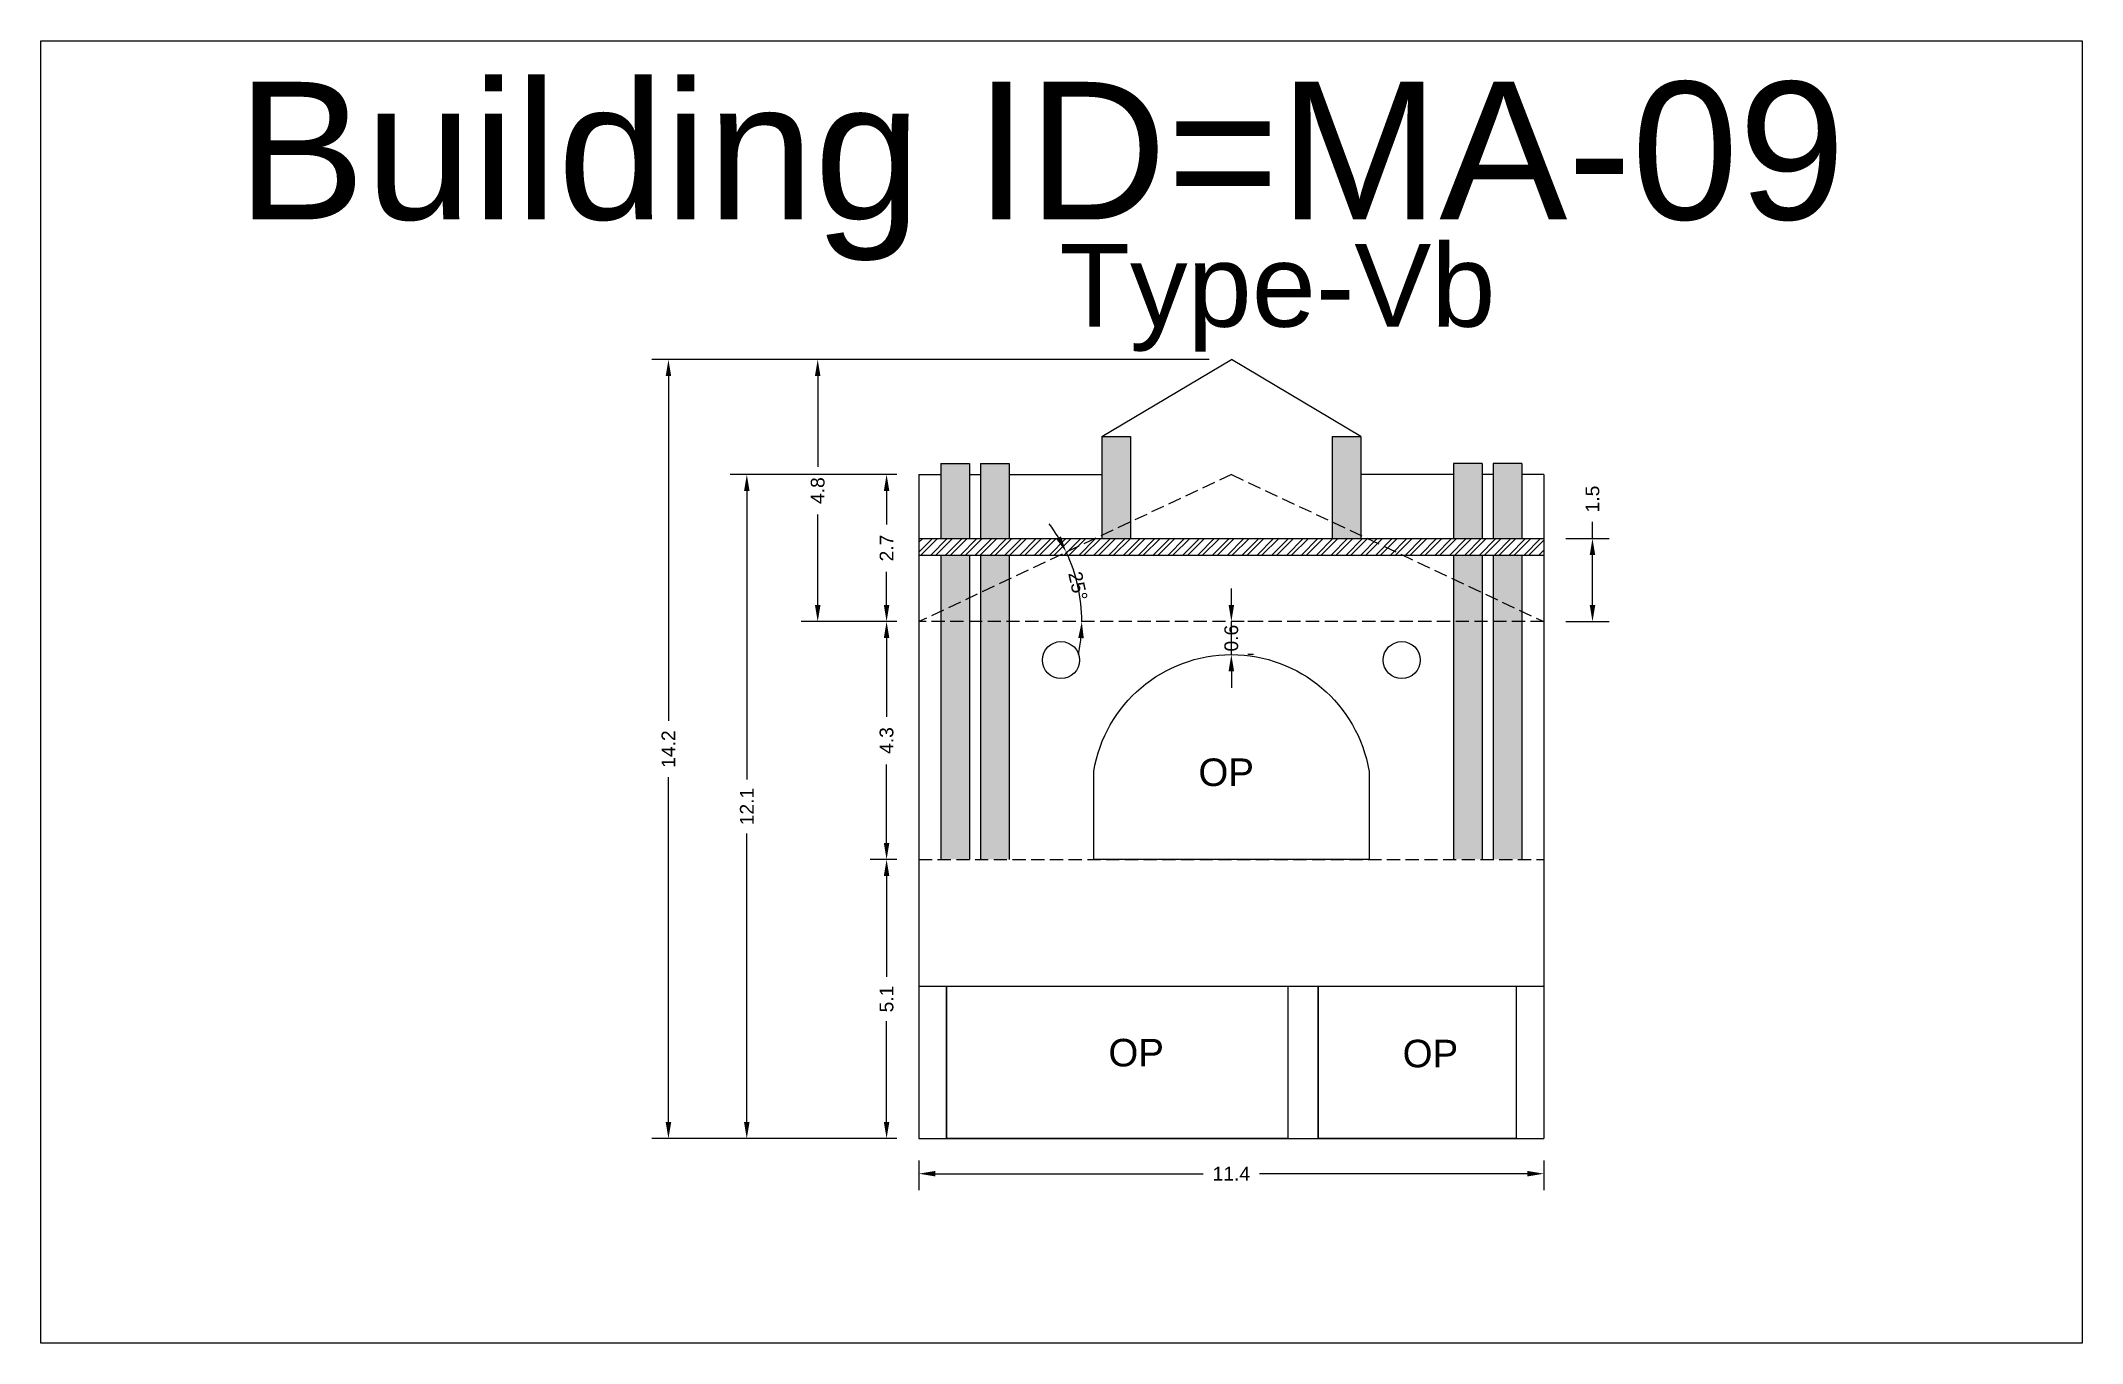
# Model space of a CAD drawing. Header units: metres. Extents: x 3416649 to 3417100, y -6712966 to -6712690.
# Drawn here: x 3416973.04 to 3417010.11, y -6712713.74 to -6712690.08 of the extents above; entities that cross this region are included whole.
import ezdxf

# ---------------------------------------------------------------- set-up
doc = ezdxf.new("R2010")
doc.units = ezdxf.units.M
doc.linetypes.add('ACAD_ISO02W100', pattern=[15, 12, -3])
doc.layers.add('Dotted', color=7, linetype='ACAD_ISO02W100', plot=False)
doc.styles.get("Standard").update_dxf_attribs({"font": 'arial.ttf'})
doc.dimstyles.new('ISO-25', dxfattribs={"dimtxt": 0.25, "dimasz": 0.3, "dimexe": 0.3, "dimexo": 0.4, "dimgap": 0.2, "dimtad": 0, "dimdec": 1, "dimdsep": 46, "dimtxsty": 'Standard', "dimcen": 2.5, "dimadec": 0, "dimazin": 0, "dimtfac": 1, "dimtdec": 1, "dimtmove": 0, "dimatfit": 3, "dimfxl": 1, "dimarcsym": 0})

# ---------------------------------------------------------------- blocks, each defined once
blk = doc.blocks.new('*D64')
at = {"color": 0, "lineweight": -2, "transparency": 16777216}
for p, q in [((3416988.585, -6712704.952), (3416988.098, -6712704.952)), ((3416988.398, -6712705.252), (3416988.398, -6712707.084)), ((3416988.398, -6712709.722), (3416988.398, -6712707.891)), ((3416988.585, -6712710.022), (3416988.098, -6712710.022))]:
    blk.add_line(p, q, dxfattribs=at)
at = {"color": 0, "transparency": 16777216}
for points in [[(3416988.348, -6712705.252), (3416988.448, -6712705.252), (3416988.398, -6712704.952)], [(3416988.348, -6712709.722), (3416988.448, -6712709.722), (3416988.398, -6712710.022)]]:
    blk.add_solid(points, dxfattribs=at)
at = {"layer": 'Defpoints', "color": 0, "transparency": 16777216}
for p in [(3416988.398, -6712704.952), (3416988.985, -6712704.952), (3416988.985, -6712710.022)]:
    blk.add_point(p, dxfattribs=at)
at = {"color": 0, "transparency": 16777216, "insert": (3416988.398, -6712707.487), "char_height": 0.25, "attachment_point": 5, "rotation": 90}
blk.add_mtext('5.1', dxfattribs=at)
blk = doc.blocks.new('*D65')
at = {"color": 0, "lineweight": -2, "transparency": 16777216}
for p, q in [((3416988.985, -6712710.422), (3416988.985, -6712710.96)), ((3417000.335, -6712710.422), (3417000.335, -6712710.96)), ((3416989.285, -6712710.66), (3416994.148, -6712710.66)), ((3417000.035, -6712710.66), (3416995.173, -6712710.66))]:
    blk.add_line(p, q, dxfattribs=at)
at = {"color": 0, "transparency": 16777216}
for points in [[(3416989.285, -6712710.61), (3416989.285, -6712710.71), (3416988.985, -6712710.66)], [(3417000.035, -6712710.61), (3417000.035, -6712710.71), (3417000.335, -6712710.66)]]:
    blk.add_solid(points, dxfattribs=at)
at = {"layer": 'Defpoints', "color": 0, "transparency": 16777216}
for p in [(3416988.985, -6712710.022), (3417000.335, -6712710.022), (3417000.335, -6712710.66)]:
    blk.add_point(p, dxfattribs=at)
at = {"color": 0, "transparency": 16777216, "insert": (3416994.66, -6712710.66), "char_height": 0.25, "attachment_point": 5}
blk.add_mtext('11.4', dxfattribs=at)
blk = doc.blocks.new('*D66')
at = {"color": 0, "lineweight": -2, "transparency": 16777216}
for start, end in [(31.0325, 36.8433), (360, 25.2218), (348.3785, 354.1892)]:
    blk.add_arc((3416988.985, -6712700.632), 2.959, start, end, dxfattribs=at)
at = {"color": 0, "transparency": 16777216}
for points in [[(3416991.565, -6712699.083), (3416991.477, -6712699.13), (3416991.662, -6712699.371)], [(3416991.879, -6712700.929), (3416991.979, -6712700.934), (3416991.944, -6712700.632)]]:
    blk.add_solid(points, dxfattribs=at)
at = {"layer": 'Defpoints', "color": 0, "transparency": 16777216}
for p in [(3416994.66, -6712697.959), (3416991.913, -6712700.199), (3416988.985, -6712700.632), (3416988.985, -6712700.632), (3417000.335, -6712700.632)]:
    blk.add_point(p, dxfattribs=at)
at = {"color": 0, "transparency": 16777216, "insert": (3416991.873, -6712699.986), "char_height": 0.25, "attachment_point": 5, "rotation": 282.6109}
blk.add_mtext('25°', dxfattribs=at)
blk = doc.blocks.new('*D67')
at = {"color": 0, "lineweight": -2, "transparency": 16777216}
for p, q in [((3416988.585, -6712700.632), (3416988.098, -6712700.632)), ((3416988.398, -6712700.932), (3416988.398, -6712702.36)), ((3416988.398, -6712704.652), (3416988.398, -6712703.225)), ((3416988.585, -6712704.952), (3416988.098, -6712704.952))]:
    blk.add_line(p, q, dxfattribs=at)
at = {"color": 0, "transparency": 16777216}
for points in [[(3416988.348, -6712700.932), (3416988.448, -6712700.932), (3416988.398, -6712700.632)], [(3416988.348, -6712704.652), (3416988.448, -6712704.652), (3416988.398, -6712704.952)]]:
    blk.add_solid(points, dxfattribs=at)
at = {"layer": 'Defpoints', "color": 0, "transparency": 16777216}
for p in [(3416988.398, -6712700.632), (3416988.985, -6712700.632), (3416988.985, -6712704.952)]:
    blk.add_point(p, dxfattribs=at)
at = {"color": 0, "transparency": 16777216, "insert": (3416988.398, -6712702.792), "char_height": 0.25, "attachment_point": 5, "rotation": 90}
blk.add_mtext('4.3', dxfattribs=at)
blk = doc.blocks.new('*D68')
at = {"color": 0, "lineweight": -2, "transparency": 16777216}
for p, q in [((3416988.585, -6712697.959), (3416988.098, -6712697.959)), ((3416988.398, -6712698.259), (3416988.398, -6712698.866)), ((3416988.398, -6712700.332), (3416988.398, -6712699.725)), ((3416988.585, -6712700.632), (3416988.098, -6712700.632))]:
    blk.add_line(p, q, dxfattribs=at)
at = {"color": 0, "transparency": 16777216}
for points in [[(3416988.348, -6712698.259), (3416988.448, -6712698.259), (3416988.398, -6712697.959)], [(3416988.348, -6712700.332), (3416988.448, -6712700.332), (3416988.398, -6712700.632)]]:
    blk.add_solid(points, dxfattribs=at)
at = {"layer": 'Defpoints', "color": 0, "transparency": 16777216}
for p in [(3416988.398, -6712697.959), (3416988.985, -6712697.959), (3416988.985, -6712700.632)]:
    blk.add_point(p, dxfattribs=at)
at = {"color": 0, "transparency": 16777216, "insert": (3416988.398, -6712699.296), "char_height": 0.25, "attachment_point": 5, "rotation": 90}
blk.add_mtext('2.7', dxfattribs=at)
blk = doc.blocks.new('*D69')
at = {"color": 0, "lineweight": -2, "transparency": 16777216}
for p, q in [((3416994.26, -6712695.872), (3416986.847, -6712695.872)), ((3416987.147, -6712696.172), (3416987.147, -6712697.819)), ((3416987.147, -6712700.332), (3416987.147, -6712698.685)), ((3416988.585, -6712700.632), (3416986.847, -6712700.632))]:
    blk.add_line(p, q, dxfattribs=at)
at = {"color": 0, "transparency": 16777216}
for points in [[(3416987.097, -6712696.172), (3416987.197, -6712696.172), (3416987.147, -6712695.872)], [(3416987.097, -6712700.332), (3416987.197, -6712700.332), (3416987.147, -6712700.632)]]:
    blk.add_solid(points, dxfattribs=at)
at = {"layer": 'Defpoints', "color": 0, "transparency": 16777216}
for p in [(3416987.147, -6712695.872), (3416994.66, -6712695.872), (3416988.985, -6712700.632)]:
    blk.add_point(p, dxfattribs=at)
at = {"color": 0, "transparency": 16777216, "insert": (3416987.147, -6712698.252), "char_height": 0.25, "attachment_point": 5, "rotation": 90}
blk.add_mtext('4.8', dxfattribs=at)
blk = doc.blocks.new('*D70')
at = {"color": 0, "lineweight": -2, "transparency": 16777216}
for p, q in [((3416988.585, -6712697.959), (3416985.559, -6712697.959)), ((3416985.859, -6712698.259), (3416985.859, -6712703.502)), ((3416985.859, -6712709.722), (3416985.859, -6712704.479)), ((3416988.585, -6712710.022), (3416985.559, -6712710.022))]:
    blk.add_line(p, q, dxfattribs=at)
at = {"color": 0, "transparency": 16777216}
for points in [[(3416985.809, -6712698.259), (3416985.909, -6712698.259), (3416985.859, -6712697.959)], [(3416985.809, -6712709.722), (3416985.909, -6712709.722), (3416985.859, -6712710.022)]]:
    blk.add_solid(points, dxfattribs=at)
at = {"layer": 'Defpoints', "color": 0, "transparency": 16777216}
for p in [(3416985.859, -6712697.959), (3416988.985, -6712697.959), (3416988.985, -6712710.022)]:
    blk.add_point(p, dxfattribs=at)
at = {"color": 0, "transparency": 16777216, "insert": (3416985.859, -6712703.991), "char_height": 0.25, "attachment_point": 5, "rotation": 90}
blk.add_mtext('12.1', dxfattribs=at)
blk = doc.blocks.new('*D71')
at = {"color": 0, "lineweight": -2, "transparency": 16777216}
for p, q in [((3416994.26, -6712695.872), (3416984.136, -6712695.872)), ((3416984.436, -6712696.172), (3416984.436, -6712702.435)), ((3416984.436, -6712709.722), (3416984.436, -6712703.459)), ((3416988.585, -6712710.022), (3416984.136, -6712710.022))]:
    blk.add_line(p, q, dxfattribs=at)
at = {"color": 0, "transparency": 16777216}
for points in [[(3416984.386, -6712696.172), (3416984.486, -6712696.172), (3416984.436, -6712695.872)], [(3416984.386, -6712709.722), (3416984.486, -6712709.722), (3416984.436, -6712710.022)]]:
    blk.add_solid(points, dxfattribs=at)
at = {"layer": 'Defpoints', "color": 0, "transparency": 16777216}
for p in [(3416984.436, -6712695.872), (3416994.66, -6712695.872), (3416988.985, -6712710.022)]:
    blk.add_point(p, dxfattribs=at)
at = {"color": 0, "transparency": 16777216, "insert": (3416984.436, -6712702.947), "char_height": 0.25, "attachment_point": 5, "rotation": 90}
blk.add_mtext('14.2', dxfattribs=at)
blk = doc.blocks.new('*D72')
at = {"color": 0, "lineweight": -2, "transparency": 16777216}
for p, q in [((3416994.66, -6712700.332), (3416994.66, -6712700.032)), ((3416994.66, -6712701.232), (3416994.66, -6712700.632)), ((3416995.06, -6712700.632), (3416994.96, -6712700.632)), ((3416995.06, -6712701.232), (3416994.96, -6712701.232)), ((3416994.66, -6712701.532), (3416994.66, -6712701.832))]:
    blk.add_line(p, q, dxfattribs=at)
at = {"color": 0, "transparency": 16777216}
for points in [[(3416994.61, -6712700.332), (3416994.71, -6712700.332), (3416994.66, -6712700.632)], [(3416994.61, -6712701.532), (3416994.71, -6712701.532), (3416994.66, -6712701.232)]]:
    blk.add_solid(points, dxfattribs=at)
at = {"layer": 'Defpoints', "color": 0, "transparency": 16777216}
for p in [(3416994.66, -6712700.632), (3416994.66, -6712700.632), (3416994.66, -6712701.232)]:
    blk.add_point(p, dxfattribs=at)
at = {"color": 0, "transparency": 16777216, "insert": (3416994.66, -6712700.932), "char_height": 0.25, "attachment_point": 5, "rotation": 90}
blk.add_mtext('0.6', dxfattribs=at)
blk = doc.blocks.new('*D73')
at = {"color": 0, "lineweight": -2, "transparency": 16777216}
for p, q in [((3417000.735, -6712699.122), (3417001.519, -6712699.122)), ((3417001.219, -6712699.122), (3417001.219, -6712698.822)), ((3417001.219, -6712700.332), (3417001.219, -6712699.422)), ((3417000.735, -6712700.632), (3417001.519, -6712700.632))]:
    blk.add_line(p, q, dxfattribs=at)
at = {"color": 0, "transparency": 16777216}
for points in [[(3417001.169, -6712699.422), (3417001.269, -6712699.422), (3417001.219, -6712699.122)], [(3417001.169, -6712700.332), (3417001.269, -6712700.332), (3417001.219, -6712700.632)]]:
    blk.add_solid(points, dxfattribs=at)
at = {"layer": 'Defpoints', "color": 0, "transparency": 16777216}
for p in [(3417000.335, -6712699.122), (3417001.219, -6712699.122), (3417000.335, -6712700.632)]:
    blk.add_point(p, dxfattribs=at)
at = {"color": 0, "transparency": 16777216, "insert": (3417001.219, -6712698.405), "char_height": 0.25, "attachment_point": 5, "rotation": 90}
blk.add_mtext('1.5', dxfattribs=at)

msp = doc.modelspace()

# ---------------------------------------------------------------- hatches: boundary and pattern name
h = msp.add_hatch(color=256)
h.dxf.hatch_style = 1
h.paths.add_polyline_path([(3416990.625, -6712697.759), (3416990.105, -6712697.759), (3416990.105, -6712699.122), (3416990.625, -6712699.122)])
h.paths.add_polyline_path([(3416989.905, -6712697.759), (3416989.385, -6712697.759), (3416989.385, -6712699.122), (3416989.905, -6712699.122)])
h.paths.add_polyline_path([(3416989.905, -6712699.422), (3416989.385, -6712699.422), (3416989.385, -6712700.444), (3416989.905, -6712700.199)])
h.paths.add_polyline_path([(3416989.905, -6712700.199), (3416989.385, -6712700.444), (3416989.385, -6712700.632), (3416989.905, -6712700.632)])
h.paths.add_polyline_path([(3416989.905, -6712700.632), (3416989.385, -6712700.632), (3416989.385, -6712704.952), (3416989.905, -6712704.952)])
h.paths.add_polyline_path([(3416990.625, -6712699.86), (3416990.105, -6712700.105), (3416990.105, -6712700.632), (3416990.625, -6712700.632)])
h.paths.add_polyline_path([(3416990.625, -6712699.422), (3416990.105, -6712699.422), (3416990.105, -6712700.105), (3416990.625, -6712699.86)])
h.paths.add_polyline_path([(3416990.625, -6712700.632), (3416990.105, -6712700.632), (3416990.105, -6712704.952), (3416990.625, -6712704.952)])
h.paths.add_polyline_path([(3416992.83, -6712697.272), (3416992.31, -6712697.272), (3416992.31, -6712699.066), (3416992.83, -6712698.821)])
h.paths.add_polyline_path([(3416992.83, -6712698.821), (3416992.31, -6712699.066), (3416992.31, -6712699.122), (3416992.83, -6712699.122)])
h = msp.add_hatch(color=256)
h.dxf.hatch_style = 1
h.paths.add_polyline_path([(3416998.695, -6712697.759), (3416999.215, -6712697.759), (3416999.215, -6712699.122), (3416998.695, -6712699.122)])
h.paths.add_polyline_path([(3416999.415, -6712697.759), (3416999.935, -6712697.759), (3416999.935, -6712699.122), (3416999.415, -6712699.122)])
h.paths.add_polyline_path([(3416999.415, -6712699.422), (3416999.935, -6712699.422), (3416999.935, -6712700.444), (3416999.415, -6712700.199)])
h.paths.add_polyline_path([(3416999.415, -6712700.199), (3416999.935, -6712700.444), (3416999.935, -6712700.632), (3416999.415, -6712700.632)])
h.paths.add_polyline_path([(3416999.415, -6712700.632), (3416999.935, -6712700.632), (3416999.935, -6712704.952), (3416999.415, -6712704.952)])
h.paths.add_polyline_path([(3416998.695, -6712699.86), (3416999.215, -6712700.105), (3416999.215, -6712700.632), (3416998.695, -6712700.632)])
h.paths.add_polyline_path([(3416998.695, -6712699.422), (3416999.215, -6712699.422), (3416999.215, -6712700.105), (3416998.695, -6712699.86)])
h.paths.add_polyline_path([(3416998.695, -6712700.632), (3416999.215, -6712700.632), (3416999.215, -6712704.952), (3416998.695, -6712704.952)])
h.paths.add_polyline_path([(3416996.49, -6712697.272), (3416997.01, -6712697.272), (3416997.01, -6712699.066), (3416996.49, -6712698.821)])
h.paths.add_polyline_path([(3416996.49, -6712698.821), (3416997.01, -6712699.066), (3416997.01, -6712699.122), (3416996.49, -6712699.122)])
h = msp.add_hatch()
h.set_pattern_fill('ANSI32', color=256, scale=0.02)
h.set_pattern_definition([(45, (-9.83882, 0), (-0.134703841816, 0.134703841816), []), (45, (-9.74902, 0), (-0.134703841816, 0.134703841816), [])])
h.paths.add_polyline_path([(3417000.335, -6712699.422), (3417000.335, -6712699.122), (3416988.985, -6712699.122), (3416988.985, -6712699.422)])

# ---------------------------------------------------------------- linework, layer by layer
for points in [[(3416973.037, -6712690.082), (3417010.113, -6712690.082), (3417010.113, -6712713.738), (3416973.037, -6712713.738)], [(3416989.485, -6712707.252), (3416995.685, -6712707.252), (3416995.685, -6712710.022), (3416989.485, -6712710.022)], [(3416996.235, -6712707.252), (3416999.835, -6712707.252), (3416999.835, -6712710.022), (3416996.235, -6712710.022)]]:
    msp.add_lwpolyline(points, close=True)
for points in [[(3416992.31, -6712697.272), (3416994.66, -6712695.872)], [(3416997.01, -6712697.272), (3416994.66, -6712695.872)], [(3416992.31, -6712697.272), (3416992.83, -6712697.272)], [(3416992.31, -6712697.272), (3416992.31, -6712699.122)], [(3416992.83, -6712697.272), (3416992.83, -6712699.122)], [(3416996.49, -6712697.272), (3416996.49, -6712699.122)], [(3416996.49, -6712697.272), (3416997.01, -6712697.272)], [(3416997.01, -6712697.272), (3416997.01, -6712699.122)], [(3416988.985, -6712697.959), (3416988.985, -6712710.022)], [(3416988.985, -6712697.959), (3416989.385, -6712697.959)], [(3416989.385, -6712697.759), (3416989.385, -6712699.122)], [(3416989.385, -6712697.759), (3416989.905, -6712697.759)], [(3416989.905, -6712697.759), (3416989.905, -6712699.122)], [(3416989.905, -6712697.959), (3416990.105, -6712697.959)], [(3416990.105, -6712697.759), (3416990.105, -6712699.122)], [(3416990.105, -6712697.759), (3416990.625, -6712697.759)], [(3416990.625, -6712697.759), (3416990.625, -6712699.122)], [(3416990.625, -6712697.959), (3416992.31, -6712697.959)], [(3416998.695, -6712697.959), (3416997.01, -6712697.959)], [(3416998.695, -6712697.759), (3416998.695, -6712699.122)], [(3416999.215, -6712697.759), (3416998.695, -6712697.759)], [(3416999.215, -6712697.759), (3416999.215, -6712699.122)], [(3416999.415, -6712697.959), (3416999.215, -6712697.959)], [(3416999.415, -6712697.759), (3416999.415, -6712699.122)], [(3416999.935, -6712697.759), (3416999.415, -6712697.759)], [(3416999.935, -6712697.759), (3416999.935, -6712699.122)], [(3417000.335, -6712697.959), (3416999.935, -6712697.959)], [(3417000.335, -6712697.959), (3417000.335, -6712710.022)], [(3416988.985, -6712699.122), (3417000.335, -6712699.122)], [(3416988.985, -6712699.422), (3417000.335, -6712699.422)], [(3416989.385, -6712699.422), (3416989.385, -6712704.952)], [(3416989.905, -6712699.422), (3416989.905, -6712704.952)], [(3416990.105, -6712699.416), (3416990.105, -6712704.952)], [(3416990.625, -6712699.422), (3416990.625, -6712704.952)], [(3416998.695, -6712699.422), (3416998.695, -6712704.952)], [(3416999.215, -6712699.422), (3416999.215, -6712704.952)], [(3416999.415, -6712699.422), (3416999.415, -6712704.952)], [(3416999.935, -6712699.422), (3416999.935, -6712704.952)], [(3416988.985, -6712707.252), (3417000.335, -6712707.252)], [(3416989.485, -6712707.252), (3416989.485, -6712710.022)], [(3416995.685, -6712707.252), (3416995.685, -6712710.022)], [(3416996.235, -6712707.252), (3416996.235, -6712710.022)], [(3416999.835, -6712707.252), (3416999.835, -6712710.022)], [(3416988.985, -6712710.022), (3417000.335, -6712710.022)]]:
    msp.add_lwpolyline(points)
msp.add_lwpolyline([(3416997.16, -6712703.352), (3416997.16, -6712704.952), (3416992.16, -6712704.952), (3416992.16, -6712703.352, -0.848), (3416997.16, -6712703.352)], format="xyb")
for centre in [(3416991.565, -6712701.331), (3416997.755, -6712701.331)]:
    msp.add_circle(centre, 0.337)
at = {"layer": 'Dotted', "ltscale": 0.02}
msp.add_line((3417000.335, -6712700.632), (3416988.985, -6712700.632), dxfattribs=at)
for points in [[(3416994.66, -6712697.959), (3416988.985, -6712700.632)], [(3416994.66, -6712697.959), (3417000.335, -6712700.632)], [(3416988.985, -6712704.952), (3417000.335, -6712704.952)]]:
    msp.add_lwpolyline(points, dxfattribs=at)

# ---------------------------------------------------------------- texts
at = {"attachment_point": 1}
for s, width, heights, insert, char_height in [('Building ID=MA-09', 67.86454, [0.517], (3416976.6, -6712690.827), 2.5), ('Type-Vb ', 9.99112, [0.517], (3416991.538, -6712693.775), 1.5), ('OP', 1.17554, [0], (3416994.062, -6712703.118), 0.5), ('OP', 1.17554, [0], (3416992.427, -6712708.211), 0.5), ('OP', 1.17554, [0], (3416997.771, -6712708.227), 0.5)]:
    msp.add_mtext_dynamic_manual_height_columns(s, width=width, gutter_width=12.5, heights=heights, dxfattribs=dict(at, insert=insert, char_height=char_height))

# ---------------------------------------------------------------- dimensions: what is measured, and where the dimension line sits
for base, p1, p2, picture, middle in [((3416984.435709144, -6712695.872134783), (3416988.985127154, -6712710.02213478), (3416994.660127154, -6712695.87213478), '*D71', (3416984.435709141, -6712702.947134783)), ((3416987.147, -6712695.872), (3416988.985, -6712700.632), (3416994.66, -6712695.872), '*D69', (3416987.147, -6712698.252)), ((3416985.859, -6712697.959), (3416988.985, -6712710.022), (3416988.985, -6712697.959), '*D70', (3416985.859, -6712703.991)), ((3416988.398, -6712697.959), (3416988.985, -6712700.632), (3416988.985, -6712697.959), '*D68', (3416988.398, -6712699.296)), ((3417001.219, -6712699.122), (3417000.335, -6712700.632), (3417000.335, -6712699.122), '*D73', (3417001.219, -6712698.405)), ((3416988.398, -6712700.632), (3416988.985, -6712704.952), (3416988.985, -6712700.632), '*D67', (3416988.398, -6712702.792)), ((3416988.398, -6712704.952), (3416988.985, -6712710.022), (3416988.985, -6712704.952), '*D64', (3416988.398, -6712707.487))]:
    dim = msp.add_linear_dim(base=base, p1=p1, p2=p2, angle=90, dimstyle='ISO-25')
    dim.commit()
    dim.dimension.update_dxf_attribs({"geometry": picture, "text_midpoint": middle})
dim = msp.add_angular_dim_2l(base=(3416991.913, -6712700.199), line1=((3417000.335, -6712700.632), (3416988.985, -6712700.632)), line2=((3416994.66, -6712697.959), (3416988.985, -6712700.632)), dimstyle='ISO-25')
dim.commit()
dim.dimension.update_dxf_attribs({"geometry": '*D66', "text_midpoint": (3416991.873, -6712699.986)})
dim = msp.add_linear_dim(base=(3416994.66, -6712700.632), p1=(3416994.66, -6712701.232), p2=(3416994.66, -6712700.632), angle=90, dimstyle='ISO-25')
dim.commit()
dim.dimension.update_dxf_attribs({"geometry": '*D72', "text_midpoint": (3416994.66, -6712700.932), "dimtype": 160})
dim = msp.add_linear_dim(base=(3417000.335127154, -6712710.659842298), p1=(3416988.985127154, -6712710.02213478), p2=(3417000.335127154, -6712710.02213478), dimstyle='ISO-25')
dim.commit()
dim.dimension.update_dxf_attribs({"geometry": '*D65', "text_midpoint": (3416994.660127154, -6712710.659842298)})

doc.saveas('drawing.dxf')
